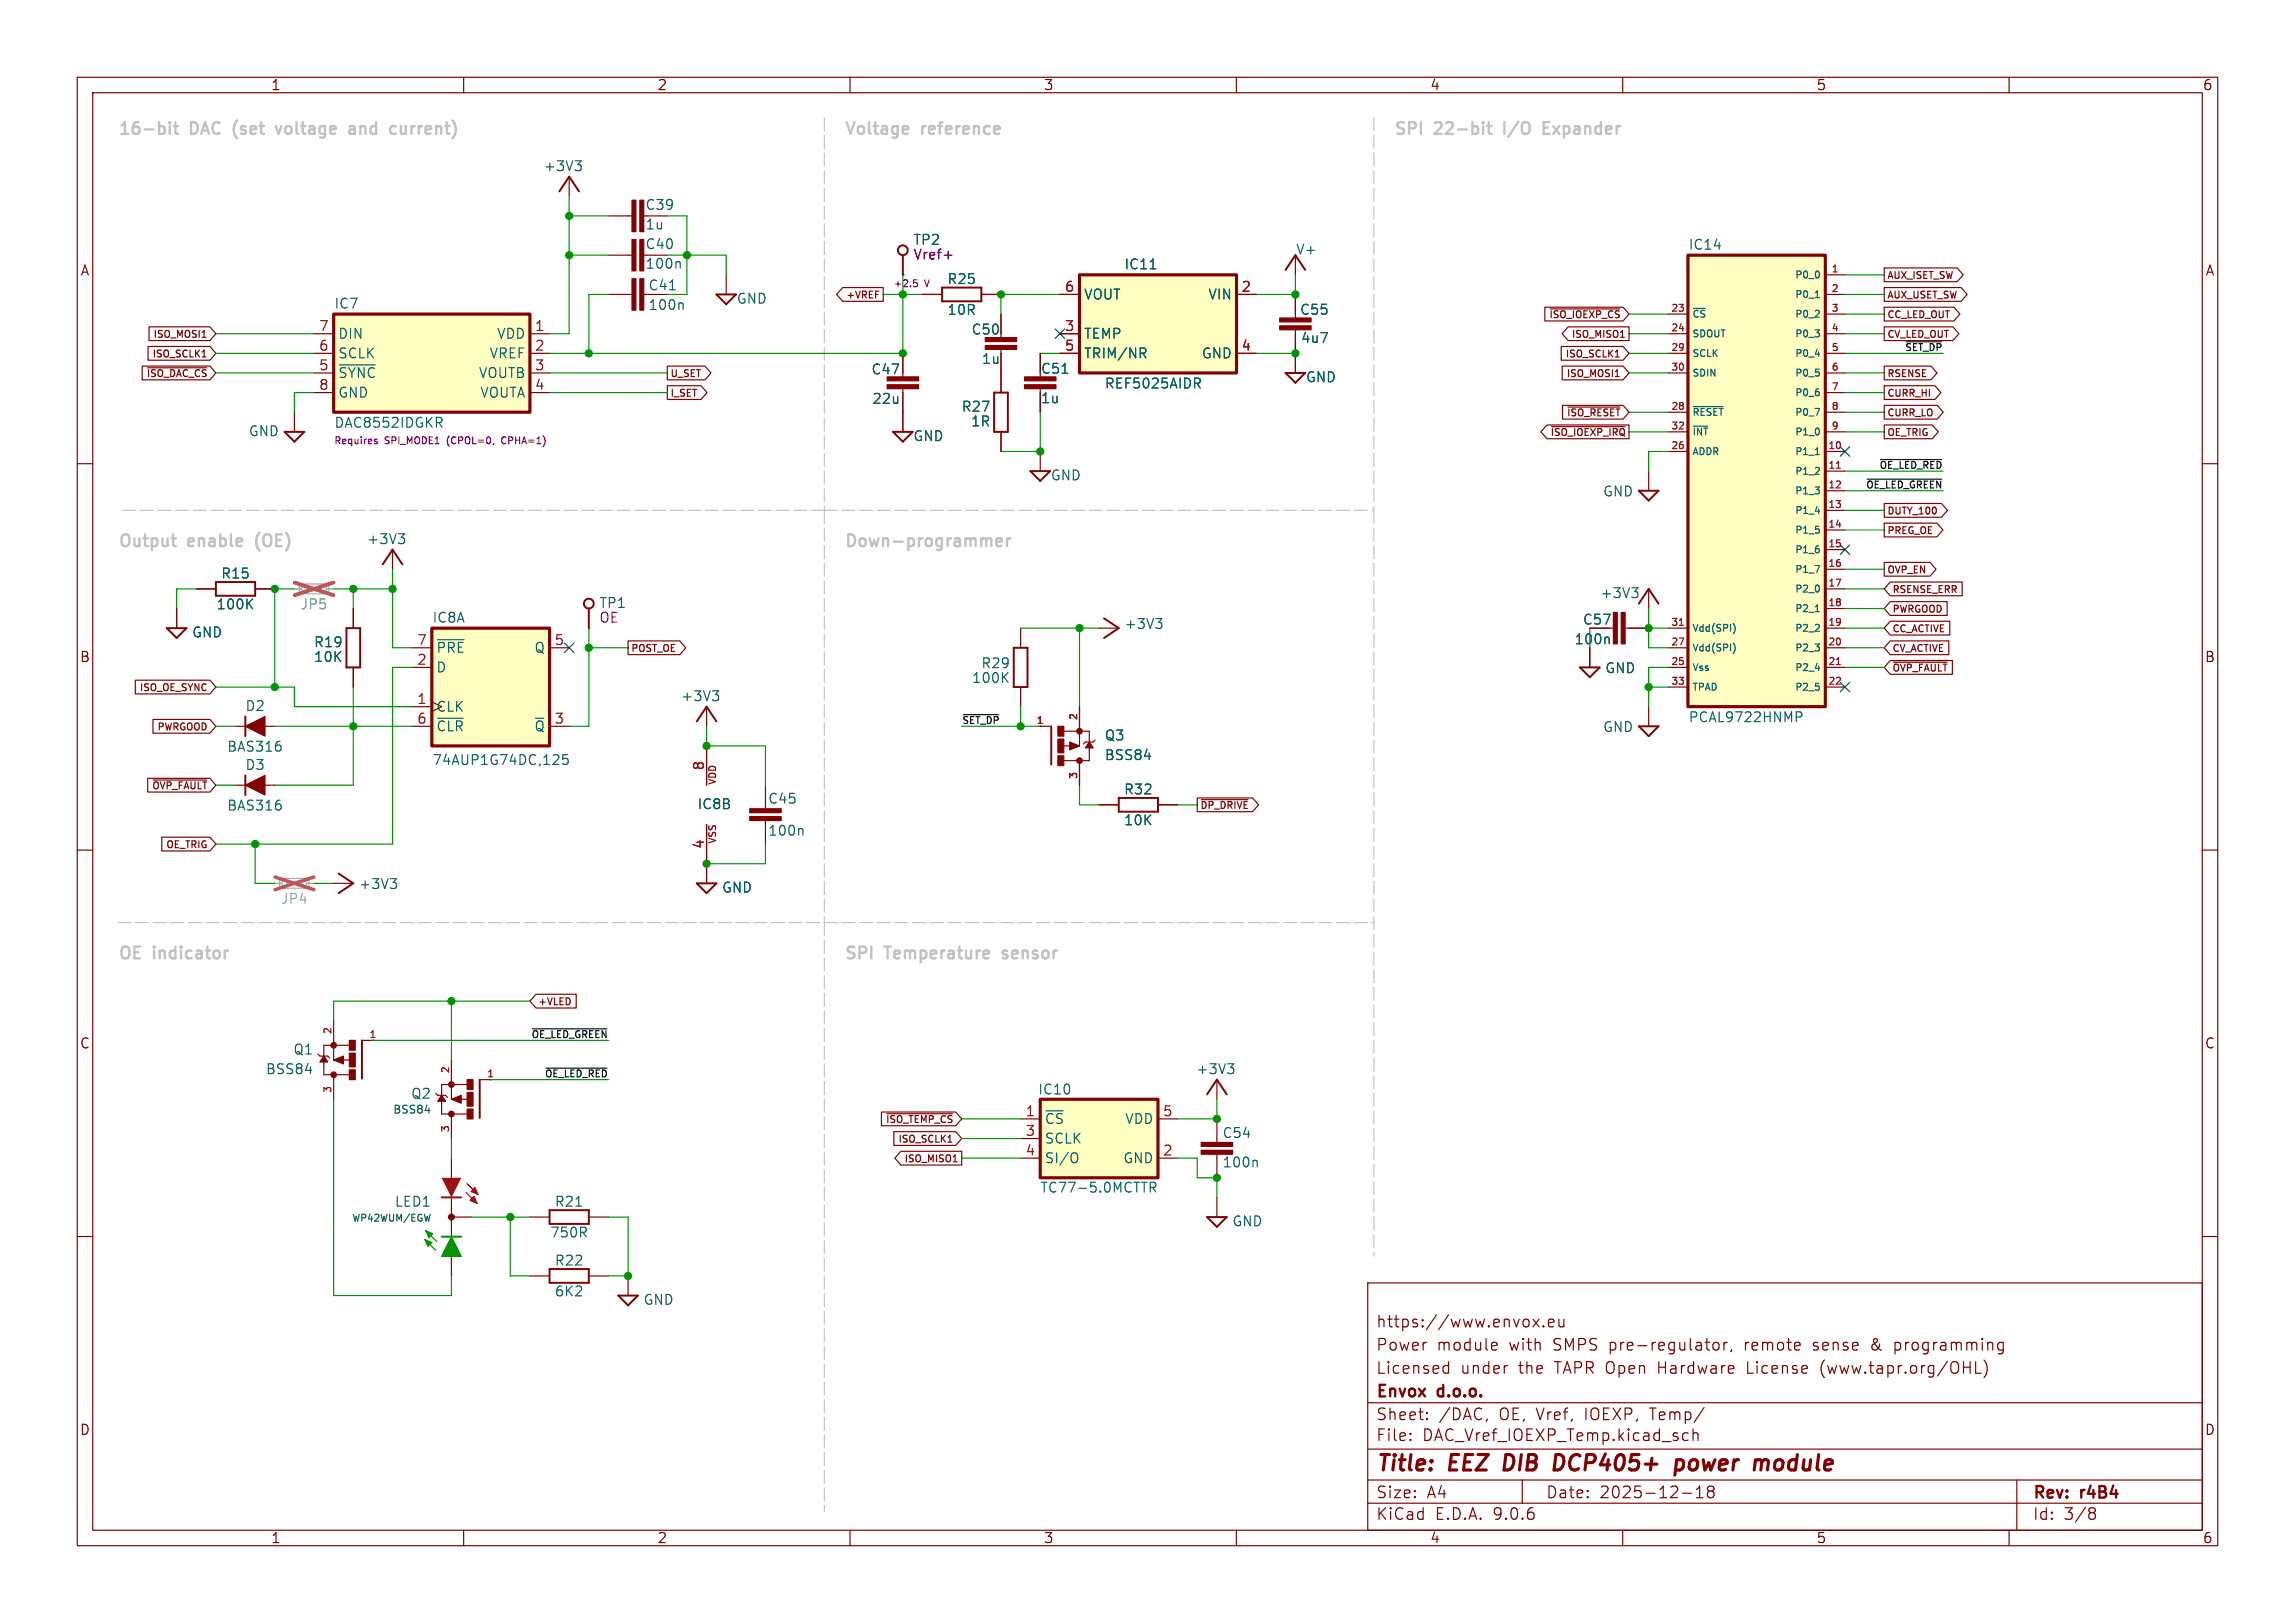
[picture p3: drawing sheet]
<svg xmlns="http://www.w3.org/2000/svg" width="297mm" height="210mm" viewBox="0 0 297 210" stroke-linecap="round" stroke-linejoin="round" font-family="sans-serif">
<defs><g id="words">
<g font-size="2.8" fill="#840000">
<text x="178" y="190.9">Title:</text>
<text x="187.7" y="190.9">EEZ</text>
<text x="195.5" y="190.9">DIB</text>
<text x="202.8" y="190.9">DCP405+</text>
<text x="219.3" y="190.9">power</text>
<text x="230.3" y="190.9">module</text>
</g>
<g font-size="2.1" fill="#c2c2c2">
<text x="15.2" y="17.5">16-bit</text>
<text x="24.8" y="17.5">DAC</text>
<text x="30.9" y="17.5">(set</text>
<text x="37.1" y="17.5">voltage</text>
<text x="47.1" y="17.5">and</text>
<text x="53" y="17.5">current)</text>
<text x="109.2" y="17.5">Voltage</text>
<text x="119.4" y="17.5">reference</text>
<text x="180.3" y="17.5">SPI</text>
<text x="185.8" y="17.5">22-bit</text>
<text x="195.3" y="17.5">I/O</text>
<text x="201" y="17.5">Expander</text>
<text x="15.2" y="70.9">Output</text>
<text x="24.5" y="70.9">enable</text>
<text x="33.8" y="70.9">(OE)</text>
<text x="109.2" y="70.9">Down-programmer</text>
<text x="15.2" y="124.2">OE</text>
<text x="20" y="124.2">indicator</text>
<text x="109.2" y="124.2">SPI</text>
<text x="114.7" y="124.2">Temperature</text>
<text x="130.5" y="124.2">sensor</text>
</g>
<g font-size="2.1" fill="#840000">
<text x="178" y="172">https://www.envox.eu</text>
<text x="178" y="178">Licensed</text>
<text x="178" y="175">Power</text>
<text x="185.9" y="175">module</text>
<text x="189" y="178">under</text>
<text x="195.4" y="175">with</text>
<text x="196.6" y="178">the</text>
<text x="201.2" y="175">SMPS pre-regulator,</text>
<text x="201.4" y="178">TAPR Open</text>
<text x="215" y="178">Hardware</text>
<text x="226.2" y="175">remote</text>
<text x="226.7" y="178">License</text>
<text x="235.2" y="175">sense</text>
<text x="236.3" y="178">(www.tapr.org/OHL)</text>
<text x="242.9" y="175">&amp;</text>
<text x="246" y="175">programming</text>
<text x="178" y="184">Sheet:</text>
<text x="178" y="181.2">Envox</text>
<text x="186.2" y="181.2">d.o.o.</text>
<text x="186.2" y="184">/DAC,</text>
<text x="194.1" y="184">OE, Vref,</text>
<text x="205.4" y="184">IOEXP,</text>
<text x="214" y="184">Temp/</text>
<text x="178" y="186.7">File:</text>
<text x="184.1" y="186.7">DAC_Vref_IOEXP_Temp.kicad_sch</text>
<text x="178" y="196.9">KiCad</text>
<text x="178" y="194.1">Size:</text>
<text x="184.7" y="194.1">A4</text>
<text x="185.7" y="196.9">E.D.A.</text>
<text x="193.3" y="196.9">9.0.6</text>
<text x="200" y="194.1">Date:</text>
<text x="207" y="194.1">2025-12-18</text>
<text x="263" y="194.3">Rev:</text>
<text x="263" y="196.9">Id:</text>
<text x="267.1" y="196.9">3/8</text>
<text x="269.4" y="194.3">r4B4</text>
</g>
<g font-size="1.8" fill="#840000">
<text x="35" y="11.9">1</text>
<text x="85" y="11.9">2</text>
<text x="135" y="11.9">3</text>
<text x="185" y="11.9">4</text>
<text x="235" y="11.9">5</text>
<text x="285" y="11.9">6</text>
<text x="10.3" y="35.9">A</text>
<text x="285.3" y="35.9">A</text>
<text x="204.8" y="81">C57</text>
<text x="10.3" y="85.9">B</text>
<text x="285.3" y="85.9">B</text>
<text x="10.3" y="135.9">C</text>
<text x="285.3" y="135.9">C</text>
<text x="10.3" y="185.9">D</text>
<text x="285.3" y="185.9">D</text>
<text x="35" y="199.9">1</text>
<text x="85" y="199.9">2</text>
<text x="135" y="199.9">3</text>
<text x="185" y="199.9">4</text>
<text x="235" y="199.9">5</text>
<text x="285" y="199.9">6</text>
</g>
<g font-size="1.8" fill="#006464">
<text x="70.3" y="22.4">+3V3</text>
<text x="83.4" y="29.9">1u</text>
<text x="83.4" y="27.4">C39</text>
<text x="83.4" y="35">100n</text>
<text x="83.4" y="32.4">C40</text>
<text x="145.4" y="35.1">IC11</text>
<text x="167.6" y="33.2">V+</text>
<text x="218.4" y="32.5">IC14</text>
<text x="43.2" y="40.1">IC7</text>
<text x="83.8" y="40.3">100n</text>
<text x="83.8" y="37.8">C41</text>
<text x="95.3" y="39.5">GND</text>
<text x="122.5" y="37">R25</text>
<text x="122.5" y="41">10R</text>
<text x="140.2" y="39">VOUT</text>
<text x="156.3" y="39">VIN</text>
<text x="168.2" y="40.9">C55</text>
<text x="43.7" y="44">DIN</text>
<text x="43.7" y="46.6">SCLK</text>
<text x="63.3" y="46.6">VREF</text>
<text x="64.2" y="44">VDD</text>
<text x="125.6" y="43.5">C50</text>
<text x="127" y="47.3">1u</text>
<text x="140.2" y="44">TEMP</text>
<text x="140.2" y="46.6">TRIM/NR</text>
<text x="155.4" y="46.6">GND</text>
<text x="168.3" y="44.6">4u7</text>
<text x="43.7" y="49.1">~{SYNC}</text>
<text x="43.7" y="51.7">GND</text>
<text x="61.9" y="49.1">VOUTB</text>
<text x="62.1" y="51.7">VOUTA</text>
<text x="112.7" y="48.7">C47</text>
<text x="112.8" y="52.5">22u</text>
<text x="124.4" y="53.5">R27</text>
<text x="134.6" y="52.4">1u</text>
<text x="134.6" y="48.6">C51</text>
<text x="142.9" y="50.5">REF5025AIDR</text>
<text x="168.9" y="49.7">GND</text>
<text x="32.1" y="56.7">GND</text>
<text x="43.2" y="55.6">DAC8552IDGKR</text>
<text x="118.1" y="57.3">GND</text>
<text x="125.6" y="55.4">1R</text>
<text x="135.9" y="62.4">GND</text>
<text x="207.4" y="64.5">GND</text>
<text x="47.4" y="70.6">+3V3</text>
<text x="28.5" y="75.1">R15</text>
<text x="207" y="77.6">+3V3</text>
<text x="24.8" y="82.7">GND</text>
<text x="27.9" y="79.1">100K</text>
<text x="40.5" y="84">R19</text>
<text x="55.9" y="80.8">IC8A</text>
<text x="77.5" y="78.9">TP1</text>
<text x="145.4" y="81.6">+3V3</text>
<text x="203.7" y="83.6">100n</text>
<text x="40.5" y="85.9">10K</text>
<text x="56.4" y="84.7">~{PRE}</text>
<text x="56.4" y="87.2">D</text>
<text x="69.1" y="84.7">Q</text>
<text x="125.7" y="88.6">100K</text>
<text x="126.9" y="86.7">R29</text>
<text x="207.7" y="87.3">GND</text>
<text x="31.7" y="92.2">D2</text>
<text x="56.4" y="92.3">CLK</text>
<text x="56.4" y="94.8">~{CLR}</text>
<text x="69.1" y="94.8">~{Q}</text>
<text x="88.1" y="90.9">+3V3</text>
<text x="207.4" y="94.9">GND</text>
<text x="218.4" y="93.7">PCAL9722HNMP</text>
<text x="29.3" y="97.5">BAS316</text>
<text x="31.7" y="99.8">D3</text>
<text x="55.9" y="99.2">74AUP1G74DC,125</text>
<text x="142.9" y="96">Q3</text>
<text x="142.9" y="98.6">BSS84</text>
<text x="29.3" y="105.1">BAS316</text>
<text x="90.2" y="104.9">IC8B</text>
<text x="99.3" y="104.2">C45</text>
<text x="145.4" y="103">R32</text>
<text x="145.4" y="107">10K</text>
<text x="99.3" y="108.3">100n</text>
<text x="46.4" y="115.3">+3V3</text>
<text x="93.4" y="115.7">GND</text>
<text x="37.9" y="136.7">Q1</text>
<text x="34.3" y="139.2">BSS84</text>
<text x="53.1" y="142.4">Q2</text>
<text x="134.3" y="141.8">IC10</text>
<text x="154.7" y="139.2">+3V3</text>
<text x="135.1" y="145.6">~{CS}</text>
<text x="135.1" y="148.2">SCLK</text>
<text x="145.5" y="145.6">VDD</text>
<text x="158.1" y="147.5">C54</text>
<text x="134.5" y="154.5">TC77-5.0MCTTR</text>
<text x="135.1" y="150.7">SI/O</text>
<text x="145.3" y="150.7">GND</text>
<text x="158.1" y="151.3">100n</text>
<text x="51" y="156.3">LED1</text>
<text x="71.1" y="160.3">750R</text>
<text x="71.7" y="156.3">R21</text>
<text x="159.4" y="158.9">GND</text>
<text x="71.7" y="164">R22</text>
<text x="71.7" y="168">6K2</text>
<text x="83.2" y="169">GND</text>
</g>
<g font-size="1.8" fill="#840084">
<text x="118.1" y="31.9">TP2</text>
<text x="118.1" y="33.8">Vref+</text>
<text x="77.5" y="80.8">OE</text>
</g>
<g font-size="1.8" fill="#a90000">
<text x="137.7" y="37.8">6</text>
<text x="160.6" y="37.8">2</text>
<text x="41.2" y="42.9">7</text>
<text x="41.2" y="45.5">6</text>
<text x="69.1" y="42.9">1</text>
<text x="69.1" y="45.5">2</text>
<text x="137.7" y="42.9">3</text>
<text x="137.7" y="45.5">5</text>
<text x="160.6" y="45.5">4</text>
<text x="41.2" y="48">5</text>
<text x="41.2" y="50.5">8</text>
<text x="69.1" y="48">3</text>
<text x="69.1" y="50.5">4</text>
<text x="53.9" y="83.6">7</text>
<text x="71.7" y="83.6">5</text>
<text x="53.9" y="86.1">2</text>
<text x="53.9" y="91.2">1</text>
<text x="53.9" y="93.7">6</text>
<text x="71.7" y="93.7">3</text>
<text x="91.2" y="99.8" transform="rotate(-90 91.2 99.8)">8</text>
<text x="91.2" y="109.9" transform="rotate(-90 91.2 109.9)">4</text>
<text x="132.6" y="144.5">1</text>
<text x="132.6" y="147.1">3</text>
<text x="132.6" y="149.6">4</text>
<text x="150.4" y="144.5">5</text>
<text x="150.4" y="149.6">2</text>
</g>
<g font-size="1.8" fill="#989898">
<text x="38.8" y="79.1">JP5</text>
<text x="36.3" y="117.2">JP4</text>
</g>
<text font-size="1.4" fill="#006464" x="50.8" y="144.3">BSS84</text>
<g font-size="1.2" fill="#a90000">
<text x="236.9" y="35.3">1</text>
<text x="216.2" y="40.4">23</text>
<text x="236.9" y="37.8">2</text>
<text x="236.9" y="40.4">3</text>
<text x="216.2" y="42.9">24</text>
<text x="216.2" y="45.5">29</text>
<text x="236.9" y="42.9">4</text>
<text x="236.9" y="45.5">5</text>
<text x="216.2" y="48">30</text>
<text x="216.2" y="53.1">28</text>
<text x="236.9" y="48">6</text>
<text x="236.9" y="50.5">7</text>
<text x="236.9" y="53.1">8</text>
<text x="216.2" y="55.6">32</text>
<text x="216.2" y="58.2">26</text>
<text x="236.5" y="58.2">10</text>
<text x="236.9" y="55.6">9</text>
<text x="236.5" y="60.7">11</text>
<text x="236.5" y="63.2">12</text>
<text x="236.5" y="65.8">13</text>
<text x="236.5" y="68.3">14</text>
<text x="236.5" y="70.9">15</text>
<text x="236.5" y="73.4">16</text>
<text x="236.5" y="75.9">17</text>
<text x="216.2" y="81">31</text>
<text x="216.2" y="83.6">27</text>
<text x="236.5" y="78.5">18</text>
<text x="236.5" y="81">19</text>
<text x="236.5" y="83.6">20</text>
<text x="216.2" y="86.1">25</text>
<text x="216.2" y="88.6">33</text>
<text x="236.5" y="86.1">21</text>
<text x="236.5" y="88.6">22</text>
<text x="134.1" y="93.7">1</text>
<text x="139.4" y="93.3" transform="rotate(-90 139.4 93.3)">2</text>
<text x="139.4" y="100.9" transform="rotate(-90 139.4 100.9)">3</text>
<text x="42.9" y="133.9" transform="rotate(-90 42.9 133.9)">2</text>
<text x="47.7" y="134.4">1</text>
<text x="42.9" y="141.5" transform="rotate(-90 42.9 141.5)">3</text>
<text x="58.2" y="139" transform="rotate(-90 58.2 139)">2</text>
<text x="62.9" y="139.4">1</text>
<text x="58.2" y="146.6" transform="rotate(-90 58.2 146.6)">3</text>
</g>
<g font-size="1.2" fill="#840000">
<text x="109.4" y="38.8">+VREF</text>
<text x="200.4" y="41.4">~{ISO_IOEXP_CS}</text>
<text x="244.2" y="38.8">AUX_USET_SW</text>
<text x="244.2" y="41.4">CC_LED_OUT</text>
<text x="244.2" y="36.3">AUX_ISET_SW</text>
<text x="19.6" y="46.5">ISO_SCLK1</text>
<text x="19.7" y="43.9">ISO_MOSI1</text>
<text x="202.5" y="46.5">ISO_SCLK1</text>
<text x="203.3" y="43.9">ISO_MISO1</text>
<text x="244.2" y="43.9">CV_LED_OUT</text>
<text x="18.8" y="49">~{ISO_DAC_CS}</text>
<text x="86.7" y="51.5">I_SET</text>
<text x="86.7" y="49">U_SET</text>
<text x="202.6" y="49">ISO_MOSI1</text>
<text x="244.2" y="49">RSENSE</text>
<text x="244.2" y="51.5">CURR_HI</text>
<text x="200.5" y="56.6">~{ISO_IOEXP_IRQ}</text>
<text x="202.6" y="54.1">~{ISO_RESET}</text>
<text x="244.2" y="54.1">CURR_LO</text>
<text x="244.2" y="56.6">OE_TRIG</text>
<text x="244.2" y="69.3">PREG_OE</text>
<text x="244.2" y="66.8">DUTY_100</text>
<text x="244.2" y="74.4">OVP_EN</text>
<text x="244.8" y="76.9">RSENSE_ERR</text>
<text x="244.8" y="82">CC_ACTIVE</text>
<text x="244.8" y="79.5">PWRGOOD</text>
<text x="17.9" y="89.6">ISO_OE_SYNC</text>
<text x="81.6" y="84.6">POST_OE</text>
<text x="244.8" y="87.1">~{OVP_FAULT}</text>
<text x="244.8" y="84.6">CV_ACTIVE</text>
<text x="20.2" y="94.7">PWRGOOD</text>
<text x="92.9" y="101.7" transform="rotate(-90 92.9 101.7)">VDD</text>
<text x="19.5" y="102.3">~{OVP_FAULT}</text>
<text x="155.3" y="104.9">~{DP_DRIVE}</text>
<text x="21.4" y="110">OE_TRIG</text>
<text x="92.9" y="109.3" transform="rotate(-90 92.9 109.3)">VSS</text>
<text x="69.6" y="130.3">+VLED</text>
<text x="114.5" y="145.5">~{ISO_TEMP_CS}</text>
<text x="116.1" y="148.1">ISO_SCLK1</text>
<text x="116.9" y="150.6">ISO_MISO1</text>
</g>
<g font-size="1.2" fill="#840084">
<text x="115.6" y="37.2">+2.5</text>
<text x="119.7" y="37.2">V</text>
<text x="43.2" y="57.5">Requires</text>
<text x="49.9" y="57.5">SPI_MODE1</text>
<text x="58.1" y="57.5">(CPOL=0,</text>
<text x="65.5" y="57.5">CPHA=1)</text>
</g>
<g font-size="1.2" fill="#006464">
<text x="218.9" y="41.3">~{CS}</text>
<text x="232.2" y="36.2">P0_0</text>
<text x="232.2" y="38.8">P0_1</text>
<text x="232.2" y="41.3">P0_2</text>
<text x="218.9" y="43.9">SDOUT</text>
<text x="218.9" y="46.4">SCLK</text>
<text x="232.2" y="43.9">P0_3</text>
<text x="232.2" y="46.4">P0_4</text>
<text x="218.9" y="48.9">SDIN</text>
<text x="232.2" y="48.9">P0_5</text>
<text x="232.2" y="51.5">P0_6</text>
<text x="218.9" y="54">~{RESET}</text>
<text x="218.9" y="56.6">~{INT}</text>
<text x="218.9" y="59.1">ADDR</text>
<text x="232.2" y="54">P0_7</text>
<text x="232.2" y="56.6">P1_0</text>
<text x="232.2" y="59.1">P1_1</text>
<text x="232.2" y="61.6">P1_2</text>
<text x="232.2" y="64.2">P1_3</text>
<text x="232.2" y="66.7">P1_4</text>
<text x="232.2" y="69.3">P1_5</text>
<text x="232.2" y="71.8">P1_6</text>
<text x="232.2" y="74.3">P1_7</text>
<text x="232.2" y="76.9">P2_0</text>
<text x="218.9" y="82">Vdd(SPI)</text>
<text x="232.2" y="79.4">P2_1</text>
<text x="232.2" y="82">P2_2</text>
<text x="218.9" y="84.5">Vdd(SPI)</text>
<text x="218.9" y="87">Vss</text>
<text x="218.9" y="89.6">TPAD</text>
<text x="232.2" y="84.5">P2_3</text>
<text x="232.2" y="87">P2_4</text>
<text x="232.2" y="89.6">P2_5</text>
<text x="45.5" y="158.3">WP42WUM/EGW</text>
</g>
<g font-size="1.2" fill="#0f0f0f">
<text x="246.4" y="45.5">~{SET_DP}</text>
<text x="241.4" y="63.3">~{OE_LED_GREEN}</text>
<text x="243.1" y="60.7">~{OE_LED_RED}</text>
<text x="124.5" y="93.7">~{SET_DP}</text>
<text x="68.6" y="134.4">~{OE_LED_GREEN}</text>
<text x="70.4" y="139.5">~{OE_LED_RED}</text>
</g>
</g></defs>
<g fill="none" stroke="#840000" stroke-width=".15">
<path d="M10 10h277v190h-277zM12 12h273v186h-273zM60 10v2M110 10v2M160 10v2M210 10v2M260 10v2M134.6 45.7v2.6M134.6 50.3v3M134.6 58.4v2.6M167.6 45.7v2.6M10 60h2"/>
<path d="M285 60h2M132.1 81.3v2.5M132.1 88.9v2.5M134.5 94h1.4M137.7 94.6h3.3v3.8h-3.3M139.7 91.4v5.1h-2M139.7 98.4v3.2M141.7 95.8l-.2 .2h-1l-.3 .3M142.2 81.3h2.6M10 110h2M142.2 104.1h2.6M149.9 104.1h2.5"/>
<path d="M285 110h2M41.1 136.4l.3 .3h1l.3 .2M43.2 132.1v5.1h2M43.2 139.1v3.1M45.2 135.3h-3.3v3.8h3.3M47 134.6h1.4M58.4 137.2v5h2M62.2 139.7h1.5M157.5 139.7v2.5M56.4 141.5l.2 .2h1.1l.2 .3M58.4 144.1v3.2M60.5 140.3h-3.4v3.8h3.3"/>
<path d="M157.5 154.9v2.6M10 160h2M81.3 165.1v2.5M177 166h108v32h-108zM186.9 177.6l.1 .1 .5-.1M186.9 176.8l.1-.1 .5 .1M187.5 176.2v1.5M193.2 173.7l.5 .1v.3l-.7 .1M193.7 174.6l-.5 .1M195 176.7h.1M198.4 170.7l.8 1M199.2 170.7l-.8 1"/>
<path d="M199.7 171.6h.1l-.1 .1M199.7 171.6v.1M200.4 171.2l.7-.1-.1-.3-.4-.1-.2 .2 .1 .7 .1 .1 .4-.1M201.7 170.7l.1 .9a.41 .41 0 0 0 .6 0M202.4 170.7v1M221.8 173.8a.41 .41 0 0 1 .7 .2v.4a.41 .41 0 0 1-.4 .3 .41 .41 0 0 1-.4-.3v-.4zM223.1 173.7v1M223.5 173.7a.38 .38 0 0 0-.4 .3M224.1 174.6l-.1 .3M235.7 176.6v.4v.6M242.3 174.1l-.1 .1 .1 .4M245.2 174.6l.5 .1"/>
<path d="M245.2 173.7v1.5M245.7 173.7l-.5 .1M255.7 176.2v1.5h.7M256.8 176.1a1.74 1.74 0 0 1-.1 2.2M258.8 173.7l.4 .1M259.2 173.7v1.2l-.2 .3M259.2 174.6l-.4 .1M285 160h2M60 198v2M110 198v2M160 198v2M177 194.5h108"/>
<path d="M177 191.5h108M177 187.5h108M177 181.5h108M182.5 186.3h.1l-.1 .1M182.5 186.3v.1M182.5 185.5v.1M182.5 185.5h.1l-.1 .1M184.7 183.6v.1M184.7 183.6h-.1l.1 .1M184.7 182.8v.1M184.7 182.8h-.1l.1 .1M192.5 183.6l-.2 .3"/>
<path d="M197 191.5v3M210 198v2M217.7 193.2h1.2M217.9 186.3l.1 .1 .5-.1M217.9 185.5l.1-.1 .5 .1M219.1 185.5a.37 .37 0 0 1 .6 .1v.8M219.1 184.9v1.5M219.5 193.8h.9M219.5 192.7l.5-.4v1.5M221 192.4a.3 .3 0 0 0 0 .4 .3 .3 0 0 0 .2 .1M221.2 192.9l-.2 .3v.5l.2 .1 .5-.1 .1-.2-.1-.4-.2-.2M221.2 192.9h.3"/>
<path d="M221.7 192.4a.3 .3 0 0 1 .1 .4 .3 .3 0 0 1-.3 .1M260 198v2M261 191.5v6.5M270.6 195.1l.4 .1a.31 .31 0 0 1 .2 .3 .31 .31 0 0 1-.3 .2M270.6 195.7h.3M270.9 195.7l.2 .2 .1 .4-.2 .2-.4 .1"/>
</g>
<path d="M194.9 188.2l-.3 2h.5M201.4 188.2l.7 .1M202.1 189.9l-.5 .3h-.5M217 189l.2-.1 .5 .1 .2 .3-.1 .5a.66 .66 0 0 1-1 .3M217 188.9l-.3 2M228.6 188.9l.2 .1 .1 .2-.2 1" fill="none" stroke="#840000" stroke-width=".4"/>
<path d="M166.4 48.3h2.5l-1.3 1.2zM133.3 61h2.6l-1.3 1.2zM131.2 83.8h1.8v5.1h-1.8zM136 94v4.9M142.9 80l1.9 1.3-1.9 1.3M144.8 103.3h5.1v1.7h-5.1zM46.8 134.6v5M62.1 139.7v5M156.2 141.6l1.3-1.9 1.2 1.9M156.2 157.5h2.5l-1.2 1.3zM80 167.6h2.5l-1.2 1.3z" fill="none" stroke="#840000" stroke-width=".25"/>
<path d="M137.5 48.3h.7M129.9 87.6l.6 .7M130.5 87l-.8 .8M149.6 80h.8l-.5 .5M150.1 80.5l.3 .3v.3l-.3 .2M158.9 137.6h.8l-.5 .5M159.4 138.1l.3 .3v.3l-.3 .2M55 143.7h.6" fill="none" stroke="#006464" stroke-width=".15"/>
<g fill="#840000" stroke="#840000" stroke-width=".15">
<path d="M132.6 48.8h4.1v.5h-4.1z"/>
<path d="M132.6 49.8h4.1v.5h-4.1z"/>
<path d="M60.5 139.7h.7v1.3h-.7z"/>
<path d="M60.5 141.4h.7v1.7h-.7z"/>
<path d="M60.5 143.5h.7v1.3h-.7z"/>
<path d="M58.4 142.2l1.3-.5v1z"/>
<path d="M57.1 141.7l.6 .8h-1.1z"/>
<path d="M45.2 134.6h.8v1.3h-.8z"/>
<path d="M45.2 136.3h.8v1.7h-.8z"/>
<path d="M45.2 138.4h.8v1.3h-.8z"/>
<path d="M43.2 137.2l1.2-.5v1z"/>
<path d="M41.9 136.7l.5 .7h-1z"/>
<path d="M136.9 94h.8v1.3h-.8z"/>
<path d="M136.9 95.6h.8v1.8h-.8z"/>
<path d="M136.9 97.8h.8v1.3h-.8z"/>
<path d="M138.4 96l1.3 .5-1.3 .5z"/>
<path d="M141 96l.5 .8h-1z"/>
<circle cx="58.4" cy="140.3" r=".36"/>
<circle cx="58.4" cy="144.1" r=".36"/>
<circle cx="43.2" cy="135.3" r=".36"/>
<circle cx="43.2" cy="139.1" r=".36"/>
<circle cx="139.7" cy="94.6" r=".36"/>
<circle cx="139.7" cy="98.4" r=".36"/>
</g>
<path d="M60.5 153.2l1.3 1.4z" fill="#c20000"/>
<path d="M57.1 154.9h2.6" fill="none" stroke="#c20000" stroke-width=".13"/>
<g fill="#c20000">
<path d="M61 154.2l.5-.5 .3 .9z"/>
<path d="M60.8 155.3l.5-.5 .4 .9z"/>
<path d="M57.1 152.4h2.6l-1.3 2.5z"/>
</g>
<g fill="#00c200">
<path d="M58.4 160l1.3 2.6h-2.6z"/>
<path d="M55.1 159.3l.9 .3-.5 .5z"/>
<path d="M55 160.4l.9 .4-.5 .5z"/>
</g>
<path d="M60.3 154.3l1.4 1.4M60.5 153.2l1.3 1.4M60.8 155.3l.5-.5 .4 .9zM61 154.2l.5-.5 .3 .9z" fill="none" stroke="#c20000" stroke-width=".15"/>
<path d="M58.4 149.9v2.5M58.4 154.9v5.1M58.4 157.5h2.6M68.6 157.5h2.5M76.2 157.5h2.5M58.4 162.6v2.5M68.6 165.1h2.5M76.2 165.1h2.5" fill="none" stroke="#840000" stroke-width=".15"/>
<circle cx="58.4" cy="157.5" r=".25" fill="none" stroke="#840000" stroke-width=".41"/>
<path d="M57.1 154.9h2.6" fill="none" stroke="#c20000" stroke-width=".25"/>
<path d="M57.1 160h2.6" fill="none" stroke="#00c200" stroke-width=".25"/>
<path d="M55.1 159.3l.9 .3-.5 .5zM55.1 159.3l1.4 1.4M55 160.4l.9 .4-.5 .5zM55 160.4l1.4 1.4M58.4 160l1.3 2.6h-2.6z" fill="none" stroke="#00c200" stroke-width=".15"/>
<path d="M55.7 157.1l-.2 .9M74.5 156.1h.8" fill="none" stroke="#006464" stroke-width=".15"/>
<path d="M71.1 156.6h5.1v1.8h-5.1zM71.1 164.2h5.1v1.8h-5.1z" fill="none" stroke="#840000" stroke-width=".25"/>
<path d="M218.4 33h17.8v58.4h-17.8z" fill="#ffffc2"/>
<path d="M218.4 33h17.8v58.4h-17.8z" fill="none" stroke="#840000" stroke-width=".41"/>
<g fill="none" stroke="#840000" stroke-width=".15">
<path d="M73.7 22.9v2.5M78.7 33h3.1M78.7 27.9h3.1M236.2 35.6h2.6M236.2 38.1h2.6M38.1 53.3v2.6M116.8 53.3v2.6M215.9 40.6h2.5M215.9 43.2h2.5M215.9 45.7h2.5M215.9 48.3h2.5M215.9 53.3h2.5"/>
<path d="M215.9 55.9h2.5M215.9 58.4h2.5M236.2 40.6h2.6M236.2 43.2h2.6M236.2 45.7h2.6M236.2 48.3h2.6M236.2 53.3h2.6M236.2 55.9h2.6M236.2 58.4h2.6M236.2 50.8h2.6M236.2 61h2.6M236.2 63.5h2.6"/>
<path d="M236.2 66h2.6M236.2 68.6h2.6M236.2 71.1h2.6M236.2 73.7h2.6M236.2 76.2h2.6M236.2 78.7h2.6M205.7 83.8v2.6M208.3 81.3h.5M210.3 81.3h3.1M213.4 91.4v2.6M215.9 81.3h2.5M215.9 83.8h2.5"/>
<path d="M215.9 86.4h2.5M215.9 88.9h2.5M236.2 81.3h2.6M236.2 83.8h2.6M236.2 86.4h2.6M236.2 88.9h2.6"/>
</g>
<g fill="none" stroke="#006464" stroke-width=".15">
<path d="M74.4 20.8h.8l-.4 .5M75 21.3l.2 .2v.3l-.2 .3M87.8 33.9l.2 .1v.7M219.1 39.9h1.6M234.9 38.5h.5M219.1 52.6h3.9M219.1 55.1h1.9M234.9 41h.5M234.9 52.9h.6l-.4 .8M234.9 45.8h.6M234.9 58.8h.5M235.4 40.2v.3"/>
<path d="M234.9 61.4h.5M234.9 73.2h.6l-.4 .9M234.9 66.1h.6M234.9 79.1h.5M235.4 60.6v.3M208.1 82.4l.1 .2v.7M224.3 80.7a1.02 1.02 0 0 1 0 1.3M224.3 83.2a1.02 1.02 0 0 1 0 1.4M232.5 92.1h.4a.34 .34 0 0 1 .3 .3 .34 .34 0 0 1-.3 .4h-.4M234.9 81.7h.5M234.9 86.5h.6M235.4 80.9v.3"/>
</g>
<path d="M237.7 60.6h.5M217.3 80.9h.5M237.7 86h.5" fill="none" stroke="#a90000" stroke-width=".15"/>
<path d="M72.4 24.8l1.3-1.9 1.2 1.9M36.8 55.9h2.6l-1.3 1.3zM115.6 55.9h2.5l-1.3 1.3zM204.5 86.4h2.5l-1.3 1.2zM212.1 94h2.5l-1.2 1.3z" fill="none" stroke="#840000" stroke-width=".25"/>
<g fill="#840000" stroke="#840000" stroke-width=".15">
<path d="M208.8 79.2h.5v4.1h-.5z"/>
<path d="M209.8 79.2h.5v4.1h-.5z"/>
<path d="M82.8 31h.5v4.1h-.5z"/>
<path d="M81.8 31h.5v4.1h-.5z"/>
<path d="M81.8 25.9h.5v4.1h-.5z"/>
<path d="M82.8 25.9h.5v4.1h-.5z"/>
</g>
<path d="M43.2 40.6h25.4v12.7h-25.4z" fill="#ffffc2"/>
<path d="M43.2 40.6h25.4v12.7h-25.4z" fill="none" stroke="#840000" stroke-width=".41"/>
<g fill="none" stroke="#840000" stroke-width=".15">
<path d="M78.7 38.1h3.1M94 35.6v2.5M119.4 38.1h2.5M127 38.1h2.5M167.6 38.1v2.5M40.6 43.2h2.6M40.6 45.7h2.6M40.6 48.3h2.6M40.6 50.8h2.6M68.6 43.2h2.5M68.6 45.7h2.5M68.6 48.3h2.5"/>
<path d="M68.6 50.8h2.5M116.8 45.7v3.1M116.8 50.3v3M129.5 40.6v3.1M129.5 45.2v5.6M129.5 55.9v2.5M167.6 42.7v3M50.8 71.1v2.6"/>
</g>
<path d="M86.7 37.5h.7M88.2 39.2l.2 .2v.6M43.9 47.2h4.7M56.8 54.7l.4 .6M57 54a.34 .34 0 0 1 .2 .3 .34 .34 0 0 1-.2 .4M51.6 69.1h.8l-.5 .5M52.1 69.6l.3 .2v.3l-.3 .2" fill="none" stroke="#006464" stroke-width=".15"/>
<path d="M92.7 38.1h2.5l-1.2 1.3zM121.9 37.2h5.1v1.8h-5.1zM128.7 50.8h1.7v5.1h-1.7zM49.5 73l1.3-1.9 1.3 1.9" fill="none" stroke="#840000" stroke-width=".25"/>
<g fill="#840000" stroke="#840000" stroke-width=".15">
<path d="M82.8 36.1h.5v4h-.5z"/>
<path d="M81.8 36.1h.5v4h-.5z"/>
<path d="M165.6 41.1h4.1v.6h-4.1z"/>
<path d="M165.6 42.2h4.1v.5h-4.1z"/>
<path d="M127.5 43.7h4.1v.5h-4.1z"/>
<path d="M127.5 44.7h4.1v.5h-4.1z"/>
<path d="M114.8 48.8h4.1v.5h-4.1z"/>
<path d="M114.8 49.8h4.1v.5h-4.1z"/>
</g>
<path d="M134.6 142.2h15.3v10.2h-15.3z" fill="#ffffc2"/>
<path d="M134.6 142.2h15.3v10.2h-15.3z" fill="none" stroke="#840000" stroke-width=".41"/>
<path d="M116.8 35.6h.1M132.1 144.8h2.5M132.1 147.3h2.5M132.1 149.9h2.5M149.9 144.8h2.5M149.9 149.9h2.5" fill="none" stroke="#840000" stroke-width=".15"/>
<path d="M139.2 149.2h.1a.81 .81 0 0 1-.1 1.2M148.9 153.6h.4a.34 .34 0 0 0 .3-.3 .34 .34 0 0 0-.3-.3h-.4v1.2M149.2 153.6l.4 .6" fill="none" stroke="#006464" stroke-width=".15"/>
<g fill="none" stroke="#840000" stroke-width=".25">
<path d="M116.8 33v2.6"/>
<circle cx="116.8" cy="32.4" r=".63"/>
</g>
<path d="M122.2 33h1" fill="none" stroke="#840084" stroke-width=".15"/>
<path d="M139.7 35.6h20.3v12.7h-20.3z" fill="#ffffc2"/>
<path d="M139.7 35.6h20.3v12.7h-20.3z" fill="none" stroke="#840000" stroke-width=".41"/>
<g fill="none" stroke="#840000" stroke-width=".15">
<path d="M137.2 38.1h2.5M160 38.1h2.6M167.6 33v2.6M137.2 45.7h2.5M137.2 43.2h2.5M160 45.7h2.6M22.9 78.7v2.6M25.4 76.2h2.5M33 76.2h2.6M213.4 61v2.5M213.4 76.2v2.5M76.2 81.3h.1"/>
<path d="M91.4 91.4v2.6M91.4 96.5v5.1M43.2 114.3h2.5M91.4 106.7v7.6M157.5 144.8v3M157.5 149.4v3"/>
</g>
<g fill="none" stroke="#006464" stroke-width=".15">
<path d="M148.9 34.8h.7M147.9 45.7l.4 .6M148 45a.34 .34 0 0 1 .3 .4 .34 .34 0 0 1-.3 .3M154.9 49.6l.4 .6M155.1 48.9a.34 .34 0 0 1 .2 .4 .34 .34 0 0 1-.2 .3M32.1 78l.6 .8M32.7 77.5l-.7 .7M211.2 76.1h.8l-.5 .4M211.7 76.5l.3 .3v.3l-.3 .2M92.2 89.4h.8l-.4 .5M92.7 89.9l.3 .2v.3l-.3 .3M50.5 113.7h.8l-.4 .5"/>
<path d="M51.1 114.2l.2 .2v.3l-.2 .3M162.5 150.1l.2 .2v.7"/>
</g>
<g fill="#840000" stroke="#840000" stroke-width=".15">
<path d="M155.4 147.8h4.1v.5h-4.1z"/>
<path d="M155.4 148.8h4.1v.6h-4.1z"/>
</g>
<g fill="none" stroke="#840000" stroke-width=".25">
<path d="M166.4 34.9l1.2-1.9 1.3 1.9M27.9 75.3h5.1v1.8h-5.1zM76.2 78.7v2.6M212.1 63.5h2.5l-1.2 1.3zM212.1 78.1l1.3-1.9 1.2 1.9M21.6 81.3h2.5l-1.2 1.3zM90.2 93.3l1.2-1.9 1.3 1.9M43.8 113l1.9 1.3-1.9 1.3M90.2 114.3h2.5l-1.3 1.3z"/>
<circle cx="76.2" cy="78.1" r=".63"/>
</g>
<g fill="none" stroke="#a1a1a1" stroke-width=".15">
<path d="M38.1 76.2h.9M38.7 75.6h3.8v1.2h-3.8zM42.3 76.2h.9M35.6 114.3h.8M36.2 113.7h3.8v1.2h-3.8zM39.8 114.3h.8"/>
<circle cx="39.4" cy="76.2" r=".33"/>
<circle cx="41.9" cy="76.2" r=".33"/>
<circle cx="36.8" cy="114.3" r=".33"/>
<circle cx="39.4" cy="114.3" r=".33"/>
</g>
<path d="M38.1 75.4l5.1 1.6M43.2 75.4l-5.1 1.6M35.6 113.5l5 1.6M40.6 113.5l-5 1.6" fill="none" stroke="#e65255" stroke-width=".46"/>
<path d="M55.9 81.3h15.2v15.2h-15.2z" fill="#ffffc2"/>
<path d="M55.9 81.3h15.2v15.2h-15.2z" fill="none" stroke="#840000" stroke-width=".41"/>
<g fill="none" stroke="#840000" stroke-width=".15">
<path d="M109 37.2h5.3v1.8h-5.3l-.7-.9zM116.8 35.6h.1M119.4 38.1h2.5M127 38.1h2.5M137.2 38.1h2.5M160 38.1h2.6M167.6 38.1v2.5M199.9 39.8h10.1l.8 .8-.8 .9h-10.1zM200.6 40h9M243.8 37.2h10l.8 .9-.8 .9h-10zM243.8 39.8h9.1l.7 .8-.7 .9h-9.1zM243.8 34.7h9.5l.8 .9-.8 .8h-9.5z"/>
<path d="M18.4 47.4h8.8l.7 .9-.7 .8h-8.8zM19.1 47.6h7.7M19.2 44.8h8l.7 .9-.7 .9h-8zM19.3 42.3h7.9l.7 .9-.7 .9h-7.9zM26.2 43.6h.5M26.2 46.2h.5M86.4 49.9h4.3l.8 .9-.8 .9h-4.3zM86.4 47.4h4.8l.8 .9-.8 .8h-4.8zM116.8 45.7v2.6M116.8 50.8v5.1M129.5 40.6v2.6M129.5 45.7v5.1"/>
<path d="M129.5 55.9v2.5M134.6 45.7v2.6M134.6 50.8v2.5M137.2 45.7h2.5M137.2 43.2h2.5M160 45.7h2.6M167.6 43.2v5.1M200.2 55h10.6v1.8h-10.6l-.8-.9zM200.8 55.2h9.5M202 44.8h8l.8 .9-.8 .9h-8zM202.2 47.4h7.8l.8 .9-.8 .8h-7.8zM202.2 52.5h7.8l.8 .8-.8 .9h-7.8z"/>
<path d="M202.9 52.7h6.7M202.9 42.3h7.9v1.8h-7.9l-.7-.9zM209 46.2h.6M209 48.7h.6M209.7 43.6h.5M243.8 47.4h6.1l.8 .9-.8 .8h-6.1zM243.8 49.9h6.6l.8 .9-.8 .9h-6.6zM243.8 52.5h6.9l.8 .8-.8 .9h-6.9zM243.8 55h6.3l.7 .9-.7 .9h-6.3zM243.8 42.3h8.9l.8 .9-.8 .9h-8.9zM22.9 78.7v2.6M25.4 76.2h2.5"/>
<path d="M33 76.2h2.6M45.7 78.7v2.6M243.8 72.8h6l.7 .9-.7 .8h-6zM243.8 67.7h6.9l.7 .9-.7 .9h-6.9zM243.8 65.2h7.5l.7 .8-.7 .9h-7.5zM244.6 75.3h9.3v1.8h-9.3l-.8-.9zM244.6 77.9h7.4v1.7h-7.4l-.8-.9zM17.5 88h9.7l.7 .9-.7 .9h-9.7zM19.8 93.1h7.4l.7 .9-.7 .9h-7.4zM30.5 94h5.1M45.7 86.4v2.5M53.3 83.8h2.6"/>
<path d="M53.3 86.4h2.6M53.3 91.4h2.6M53.3 94h2.6M71.1 83.8h2.6M71.1 94h2.6M81.3 82.9h6.7l.7 .9-.7 .9h-6.7zM91.4 96.5v5.1M139.7 91.4v2.6M139.7 99.1v2.5M205.7 83.8v2.6M210.8 81.3h2.6M244.6 85.5h8.1v1.7h-8.1l-.8-.8z"/>
<path d="M244.6 80.4h7.7v1.8h-7.7l-.8-.9zM244.6 82.9h7.6v1.8h-7.6l-.8-.9zM245 85.7h7M19.1 100.7h8.1l.7 .9-.7 .9h-8.1zM19.8 100.9h7M20.9 108.3h6.3l.7 .9-.7 .9h-6.3zM30.5 101.6h5.1M91.4 106.7v7.6M99.1 101.6v2.5M99.1 106.2v3M142.2 104.1h2.6M149.9 104.1h2.5"/>
<path d="M154.9 103.3h7.2l.8 .8-.8 .9h-7.2zM155.5 103.5h6M69.4 128.7h5.2v1.7h-5.2l-.8-.9zM114.1 143.9h9.6l.8 .9-.8 .9h-9.6zM114.8 144.1h8.5M115.7 146.4h8l.8 .9-.8 .9h-8zM116.6 149h7.9v1.7h-7.9l-.8-.8zM122.7 147.8h.5M123.3 150.3h.6"/>
</g>
<g fill="none" stroke="#006464" stroke-width=".15">
<path d="M148.9 34.8h.7M137.5 48.3h.7M147.9 45.7l.4 .6M148 45a.34 .34 0 0 1 .3 .4 .34 .34 0 0 1-.3 .3M154.9 49.6l.4 .6M155.1 48.9a.34 .34 0 0 1 .2 .4 .34 .34 0 0 1-.2 .3M32.1 78l.6 .8M32.7 77.5l-.7 .7M36.3 96.5v.6M56.6 82.8h3.5M56.6 92.9h3.3M73.5 97.6h-.6l-.1 .6 .2-.1 .4 .1 .1 .2v.4l-.2 .1h-.3l-.2-.1"/>
<path d="M208.1 82.4l.1 .2v.7M36.3 104.1v.6M103.7 107.2l.2 .2v.7"/>
</g>
<g fill="#840000" stroke="#840000" stroke-width=".15">
<path d="M97 105.7h4.1v.5h-4.1z"/>
<path d="M97 104.6h4.1v.6h-4.1z"/>
<path d="M31.7 94l2.6-1.3v2.6z"/>
<path d="M31.7 101.6l2.6-1.3v2.6z"/>
</g>
<path d="M31.7 92.7v2.6M44.8 81.3h1.8v5.1h-1.8zM31.7 100.3v2.6" fill="none" stroke="#840000" stroke-width=".25"/>
<path d="M243.4 59.5h7.9M246.7 44.2h4.6M241.6 62h9.7M124.6 92.5h4.7M68.9 133.1h9.7M70.6 138.2h8" fill="none" stroke="#0f0f0f" stroke-width=".15"/>
<path d="M106.7 15.2v50.8M177.8 15.2v50.8M106.7 66h71.1M106.7 66h-91.5M106.7 66v53.4M177.8 66v96.6M15.2 119.4h91.5M106.7 119.4h71.1M106.7 119.4v76.2" fill="none" stroke="#c2c2c2" stroke-width=".15" stroke-dasharray="1.7 .6"/>
<g fill="none" stroke="#009600" stroke-width=".15">
<path d="M73.7 27.9h5M73.7 25.4v17.8h-2.6M73.7 33h5M78.7 38.1h-2.5v7.6M86.4 27.9h2.5v10.2h-2.5M86.4 33h7.6v2.6M114.3 38.1h5.1M116.8 35.6v10.1h-45.7M137.2 38.1h-7.7v2.5M167.6 35.6v2.5h-5M238.8 35.6h5M238.8 38.1h5"/>
<path d="M27.9 48.3h12.7M27.9 45.7h12.7M27.9 43.2h12.7M40.6 50.8h-2.5v2.5M71.1 50.8h15.3M71.1 48.3h15.3M134.6 45.7h2.6M134.6 53.3v5.1h-5.1M162.6 45.7h5M210.8 48.3h5.1M210.8 45.7h5.1M210.8 43.2h5.1"/>
<path d="M210.8 53.3h5.1M210.8 55.9h5.1M210.8 40.6h5.1M215.9 58.4h-2.5v2.6M238.8 50.8h5M238.8 48.3h5M238.8 45.7h12.7M238.8 43.2h5M238.8 53.3h5M238.8 55.9h5M238.8 40.6h5M25.4 76.2h-2.5v2.5"/>
<path d="M38.1 76.2h-2.5v12.7M43.2 76.2h7.6M45.7 76.2v2.5M50.8 73.7v10.1h2.5M213.4 78.7v5.1h2.5M238.8 63.5h12.7M238.8 76.2h5M238.8 66h5M238.8 61h12.7M238.8 68.6h5M238.8 73.7h5M238.8 78.7h5"/>
<path d="M27.9 88.9h10.2v2.5h15.2M27.9 94h2.6M35.6 94h17.7M45.7 88.9v12.7h-10.1M53.3 86.4h-2.5v22.8h-22.9M76.2 81.3v12.7h-2.5M76.2 83.8h5.1M91.4 94v2.5h7.7v5.1M124.5 94h10.1M132.1 91.4v2.6M132.1 81.3h10.1M139.7 81.3v10.1"/>
<path d="M205.7 81.3v2.5M213.4 81.3h2.5M213.4 88.9h2.5M215.9 86.4h-2.5v5M238.8 81.3h5M238.8 86.4h5M238.8 83.8h5M27.9 101.6h2.6M33 109.2v5.1h2.6M40.6 114.3h2.6M99.1 109.2v2.6h-7.7M139.7 101.6v2.5h2.5"/>
<path d="M152.4 104.1h2.5M48.3 134.6h30.4M58.4 129.5v7.7M63.5 139.7h15.2M68.6 129.5h-25.4v2.6M43.2 142.2v25.4h15.2v-2.5M58.4 147.3v2.6M61 157.5h7.6M66 157.5v7.6h2.6M78.7 157.5h2.6v7.6h-2.6M124.5 149.9h7.6M124.5 144.8h7.6"/>
<path d="M124.5 147.3h7.6M152.4 149.9h2.5v2.5h2.6v2.5M157.5 142.2v2.6h-5.1"/>
</g>
<path d="M136.6 42.6l1.2 1.2M137.8 42.6l-1.2 1.2M238.2 57.8l1.2 1.2M239.4 57.8l-1.2 1.2M238.2 70.5l1.2 1.2M239.4 70.5l-1.2 1.2M73.1 83.2l1.2 1.2M74.3 83.2l-1.2 1.2M238.2 88.3l1.2 1.2M239.4 88.3l-1.2 1.2" fill="none" stroke="#000084" stroke-width=".15"/>
<g fill="none" stroke="#c2c2c2" stroke-width=".3">
<path d="M22 15.8v.1M22 16.3v1M22 15.8l-.1 .1h.1M22.5 16.3h.6M22.7 15.8v1.3l.1 .2h.3M35.7 16.3l.4 1 .3-1M45.2 17.1l.2 .2h.5M45.3 16.4l.1-.1 .4 .1 .1 .9M45.9 16.7h-.5l-.2 .3M51.9 16.3v1h.2h.4M192.4 16.3h.6M192.7 15.8v1.3v.2h.3"/>
<path d="M194.7 15.8v1.5M199.8 16.5h.5M200.5 15.8h-.7v1.5h.7M128.9 70.2l.8-.2-.1-.3h-.4l-.3 .2 .1 .7 .2 .1 .4-.1M130.3 69.7v1M130.8 69.7a.39 .39 0 0 0-.5 .2M129.7 123.9l.2 .1M129.8 123.1l-.1 .1 .1 .2"/>
</g>
<path d="M118.3 36.2h.4M118.3 36.5h.2l.2 .2v.3l-.4 .1M122.2 33h1M48.5 57.1l.3 .1v.1l-.1 .1h-.3M48.5 56.9h.3M65.2 56.5a.48 .48 0 0 0-.3 .5 .48 .48 0 0 0 .3 .4" fill="none" stroke="#840084" stroke-width=".15"/>
<path d="M38.1 76.2h.9M42.3 76.2h.9" fill="none" stroke="#a1a1a1" stroke-width=".15"/>
<path d="M38.1 75.4l5.1 1.6M43.2 75.4l-5.1 1.6" fill="none" stroke="#e65255" stroke-width=".46"/>
<g fill="#009600" stroke="#009600" stroke-width=".15">
<circle cx="33" cy="109.2" r=".46"/>
<circle cx="45.7" cy="76.2" r=".46"/>
<circle cx="35.6" cy="76.2" r=".46"/>
<circle cx="35.6" cy="88.9" r=".46"/>
<circle cx="213.4" cy="88.9" r=".46"/>
<circle cx="213.4" cy="81.3" r=".46"/>
<circle cx="91.4" cy="96.5" r=".46"/>
<circle cx="91.4" cy="111.8" r=".46"/>
<circle cx="58.4" cy="129.5" r=".46"/>
<circle cx="45.7" cy="94" r=".46"/>
<circle cx="66" cy="157.5" r=".46"/>
<circle cx="81.3" cy="165.1" r=".46"/>
<circle cx="134.6" cy="58.4" r=".46"/>
<circle cx="139.7" cy="81.3" r=".46"/>
<circle cx="116.8" cy="38.1" r=".46"/>
<circle cx="116.8" cy="45.7" r=".46"/>
<circle cx="129.5" cy="38.1" r=".46"/>
<circle cx="167.6" cy="38.1" r=".46"/>
<circle cx="167.6" cy="45.7" r=".46"/>
<circle cx="73.7" cy="27.9" r=".46"/>
<circle cx="73.7" cy="33" r=".46"/>
<circle cx="76.2" cy="45.7" r=".46"/>
<circle cx="88.9" cy="33" r=".46"/>
<circle cx="157.5" cy="152.4" r=".46"/>
<circle cx="157.5" cy="144.8" r=".46"/>
<circle cx="132.1" cy="94" r=".46"/>
<circle cx="50.8" cy="76.2" r=".46"/>
<circle cx="76.2" cy="83.8" r=".46"/>
</g>
<use href="#words"/>
</svg>
